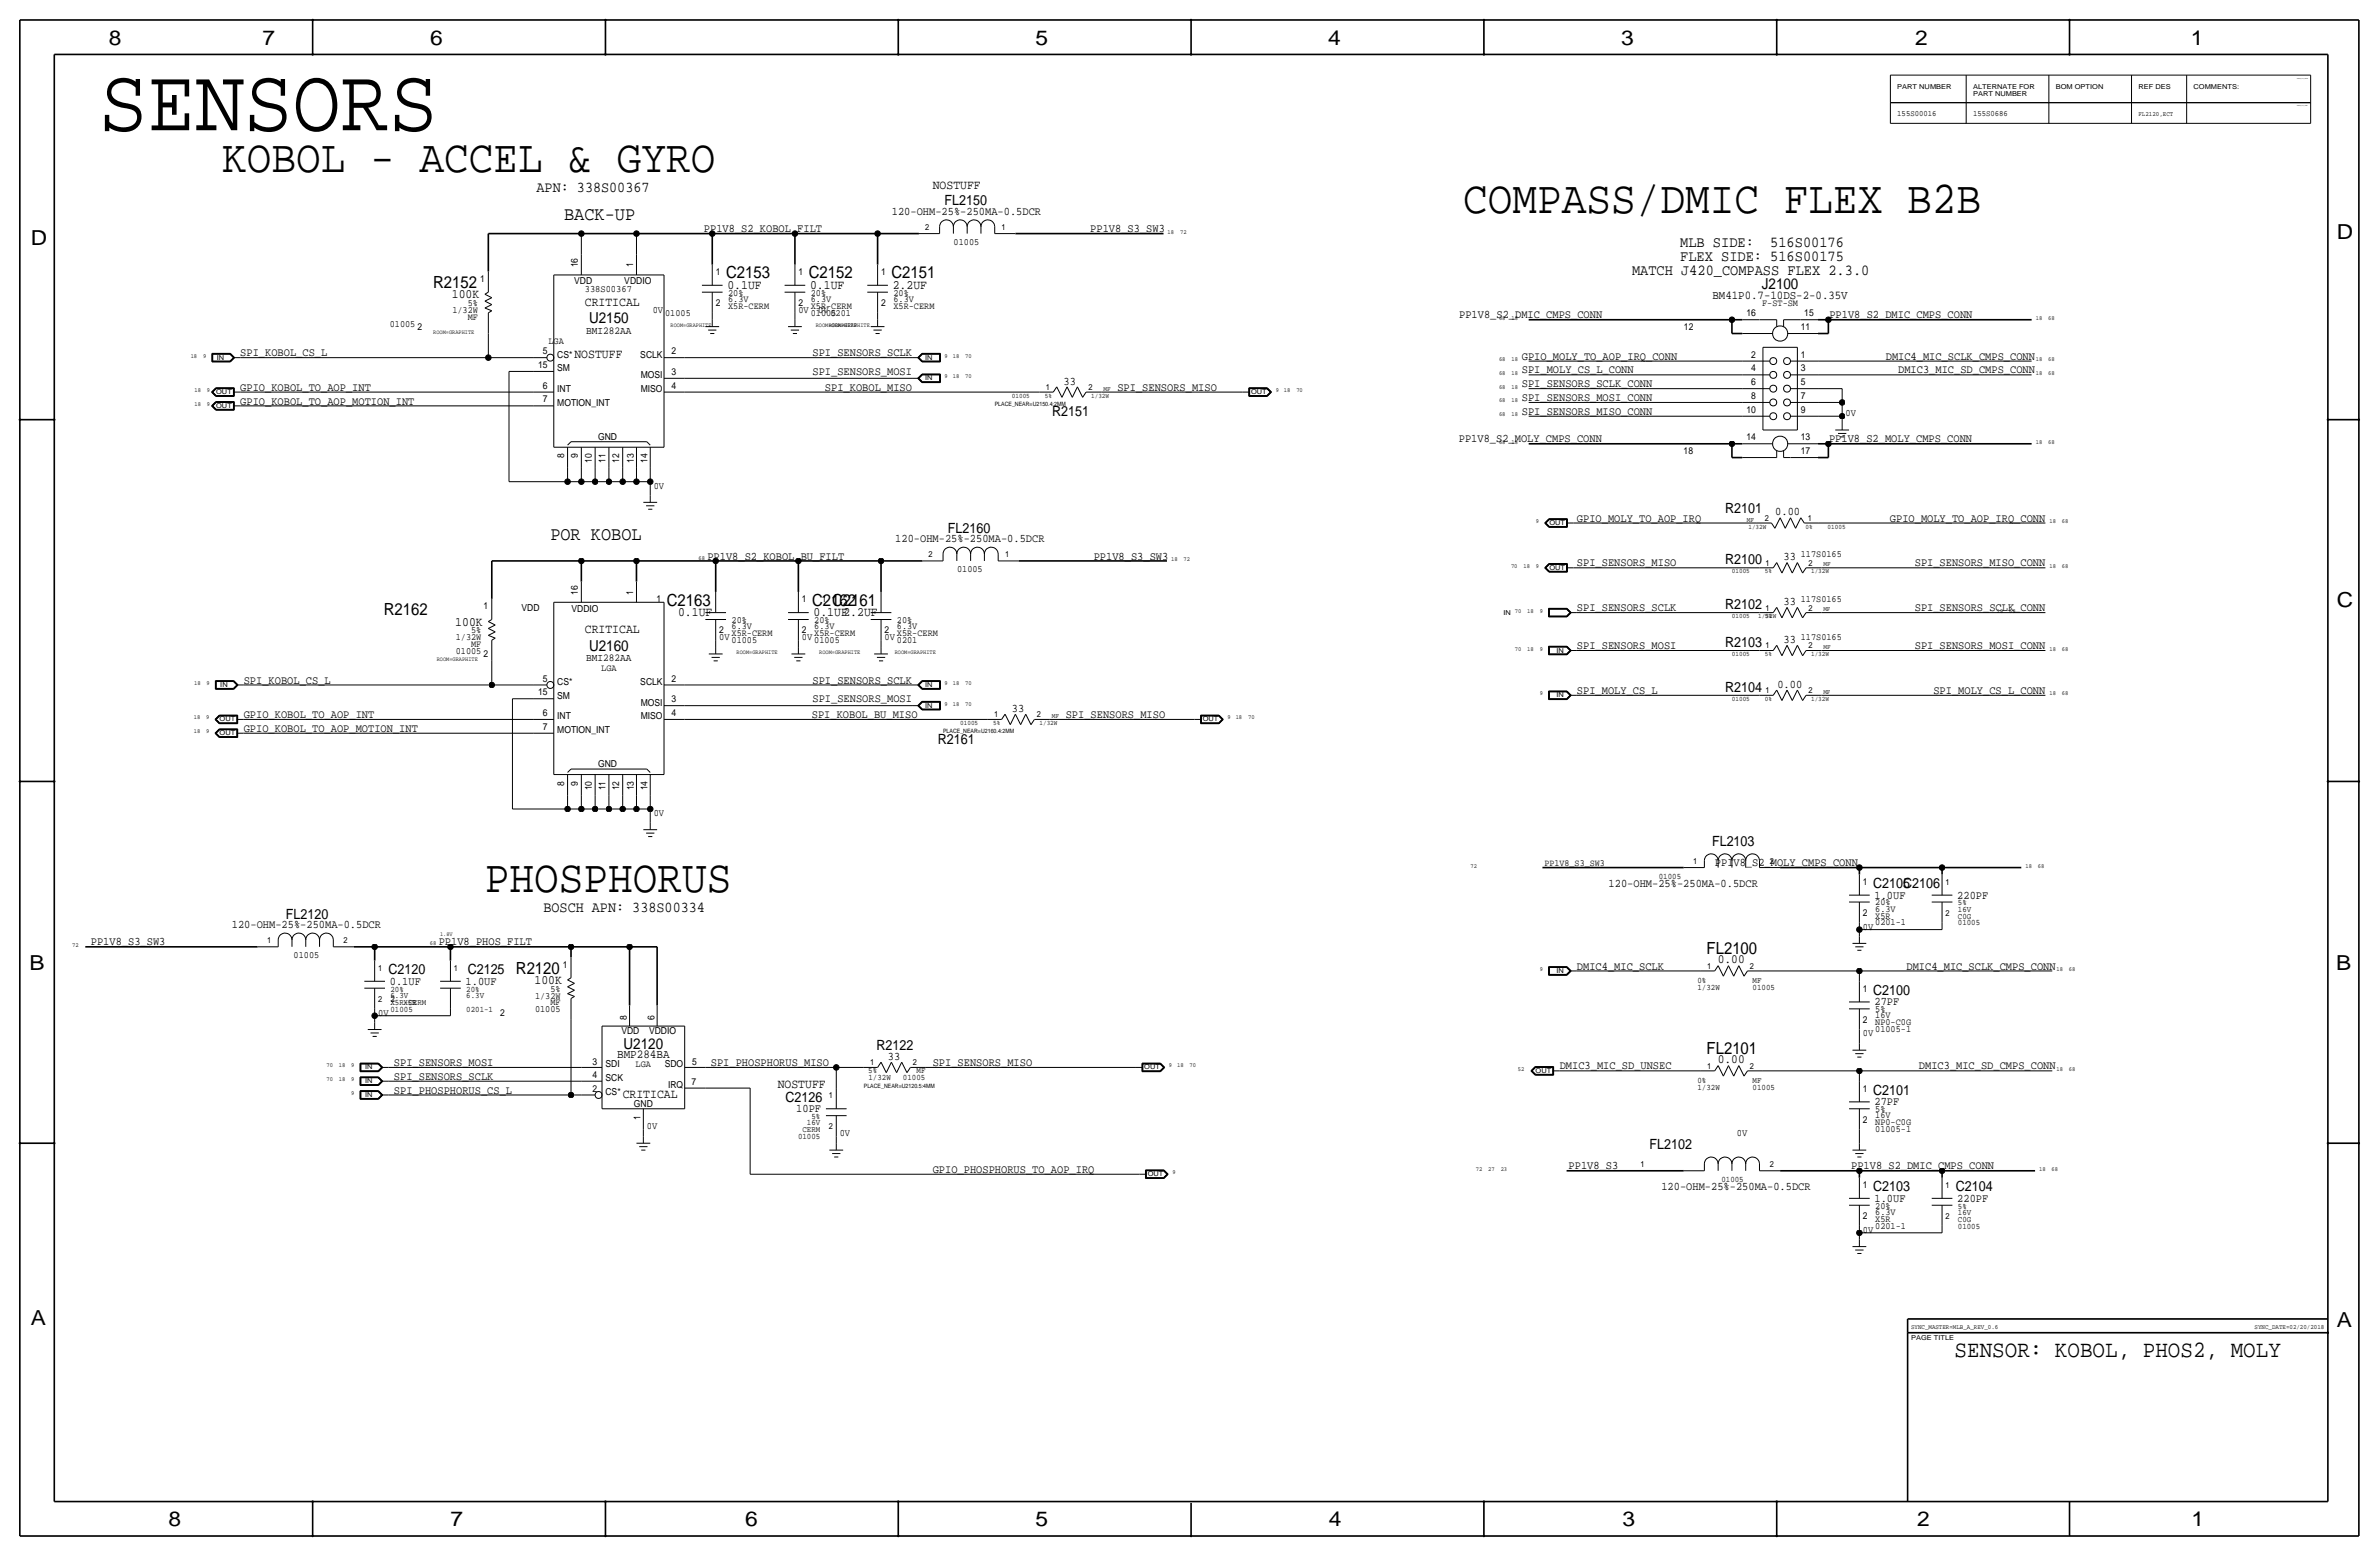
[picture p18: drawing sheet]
<svg xmlns="http://www.w3.org/2000/svg" width="877mm" height="574mm" viewBox="0 0 877 574" stroke-linecap="round" stroke-linejoin="round" font-family="sans-serif">
<defs><g id="words">
<text font-size="33.3" x="36.5" y="48">SENSORS</text>
<g font-size="17">
<text x="81.9" y="63.2">KOBOL - ACCEL &amp; GYRO</text>
<text x="539.4" y="78.5">COMPASS/DMIC FLEX B2B</text>
<text x="178.8" y="328.7">PHOSPHORUS</text>
</g>
<text font-size="8.6" x="720.6" y="500.1">SENSOR: KOBOL, PHOS2, MOLY</text>
<g font-size="7.6">
<text x="40.1" y="16.5">8</text>
<text x="96.8" y="16.5">7</text>
<text x="158.6" y="16.5">6</text>
<text x="381.7" y="16.5">5</text>
<text x="489.7" y="16.5">4</text>
<text x="597.6" y="16.5">3</text>
<text x="706.1" y="16.5">2</text>
<text x="807.7" y="16.5">1</text>
<text x="861.5" y="88.1">D</text>
<text x="11.4" y="90.4">D</text>
<text x="861.5" y="223.8">C</text>
<text x="10.9" y="357.6">B</text>
<text x="861.3" y="357.4">B</text>
<text x="11.4" y="488.4">A</text>
<text x="861.5" y="489.2">A</text>
<text x="62.2" y="562.6">8</text>
<text x="166.1" y="562.6">7</text>
<text x="274.8" y="562.6">6</text>
<text x="381.7" y="562.6">5</text>
<text x="489.9" y="562.6">4</text>
<text x="598.1" y="562.6">3</text>
<text x="706.8" y="562.6">2</text>
<text x="807.9" y="562.6">1</text>
</g>
<g font-size="7">
<text x="208" y="81">BACK-UP</text>
<text x="202.9" y="199.1">POR KOBOL</text>
</g>
<g font-size="6.2">
<text x="159.7" y="106.2">R2152</text>
<text x="267.7" y="102.6">C2153</text>
<text x="298.1" y="102.6">C2152</text>
<text x="328.6" y="102.6">C2151</text>
<text x="141.5" y="226.8">R2162</text>
<text x="245.9" y="223.3">C2163</text>
<text x="299.4" y="223.3">C2162</text>
<text x="306.8" y="223.3">C2161</text>
<text x="629.2" y="351.5">FL2100</text>
<text x="190.2" y="358.9">R2120</text>
<text x="629.2" y="388.4">FL2101</text>
</g>
<g font-size="5.6">
<text x="197.8" y="70.9">APN: 338S00367</text>
<text x="619.5" y="91.2">MLB SIDE:</text>
<text x="652.6" y="91.2">516S00176</text>
<text x="601.7" y="101.3">MATCH J420_COMPASS FLEX 2.3.0</text>
<text x="619.5" y="96.3">FLEX SIDE: 516S00175</text>
<text x="649.5" y="106.4">J2100</text>
<text x="217.2" y="119.1">U2150</text>
<text x="217.2" y="239.8">U2160</text>
<text x="200.4" y="336.3">BOSCH APN: 338S00334</text>
<text x="229.9" y="386.6">U2120</text>
</g>
<g font-size="5.2">
<text x="348.2" y="75.7">FL2150</text>
<text x="387.8" y="153.4">R2151</text>
<text x="636" y="189">R2101</text>
<text x="349.5" y="196.3">FL2160</text>
<text x="636" y="208">R2100</text>
<text x="636" y="224.5">R2102</text>
<text x="636" y="238.5">R2103</text>
<text x="636" y="255">R2104</text>
<text x="345.7" y="274.1">R2161</text>
<text x="631.2" y="311.9">FL2103</text>
<text x="690.6" y="327.4">C2105</text>
<text x="701.6" y="327.4">C2106</text>
<text x="105.4" y="338.6">FL2120</text>
<text x="143.2" y="359.2">C2120</text>
<text x="172.4" y="359.2">C2125</text>
<text x="690.6" y="366.8">C2100</text>
<text x="323.1" y="387.1">R2122</text>
<text x="289.6" y="406.1">C2126</text>
<text x="690.6" y="403.6">C2101</text>
<text x="608.1" y="423.7">FL2102</text>
<text x="690.6" y="439.2">C2103</text>
<text x="721.1" y="439.2">C2104</text>
</g>
<g font-size="4.7">
<text x="343.9" y="69.6">NOSTUFF</text>
<text x="268.2" y="106.4">0.1UF</text>
<text x="298.7" y="106.4">0.1UF</text>
<text x="329.1" y="106.4">2.2UF</text>
<text x="166.6" y="110">100K</text>
<text x="215.6" y="112.8">CRITICAL</text>
<text x="211.8" y="131.8">NOSTUFF</text>
<text x="250" y="227.1">0.1UF</text>
<text x="299.9" y="227.1">0.1UF2.2UF</text>
<text x="167.9" y="230.6">100K</text>
<text x="215.6" y="233.4">CRITICAL</text>
<text x="633.3" y="355.1">0.00</text>
<text x="197.1" y="362.7">100K</text>
<text x="633.3" y="391.9">0.00</text>
<text x="286.7" y="401.1">NOSTUFF</text>
<text x="229.6" y="404.9">CRITICAL</text>
</g>
<text font-size="4.5" x="227.5" y="390.1">BMP284BA</text>
<text font-size="4.4" x="631.4" y="110.2">BM41P0.7-10DS-2-0.35V</text>
<g font-size="4.3">
<text x="328.8" y="79.2">120-OHM-25%-250MA-0.5DCR</text>
<text x="259.5" y="85.6">PP1V8_S2_KOBOL_FILT</text>
<text x="401.9" y="85.6">PP1V8_S3_SW3</text>
<text x="538" y="117.3">PP1V8_S2_DMIC_CMPS_CONN</text>
<text x="674.4" y="117.3">PP1V8_S2_DMIC_CMPS_CONN</text>
<text x="88.6" y="131.3">SPI_KOBOL_CS_L</text>
<text x="299.6" y="131.3">SPI_SENSORS_SCLK</text>
<text x="561" y="132.6">GPIO_MOLY_TO_AOP_IRQ_CONN</text>
<text x="561" y="137.7">SPI_MOLY_CS_L_CONN</text>
<text x="695.2" y="132.6">DMIC4_MIC_SCLK_CMPS_CONN</text>
<text x="699.8" y="137.7">DMIC3_MIC_SD_CMPS_CONN</text>
<text x="299.6" y="138.2">SPI_SENSORS_MOSI</text>
<text x="392.1" y="141.7">33</text>
<text x="561" y="142.7">SPI_SENSORS_SCLK_CONN</text>
<text x="88.6" y="144">GPIO_KOBOL_TO_AOP_INT</text>
<text x="88.6" y="149.1">GPIO_KOBOL_TO_AOP_MOTION_INT</text>
<text x="304.1" y="144">SPI_KOBOL_MISO</text>
<text x="411.9" y="144">SPI_SENSORS_MISO</text>
<text x="561" y="147.8">SPI_SENSORS_MOSI_CONN</text>
<text x="561" y="152.9">SPI_SENSORS_MISO_CONN</text>
<text x="537.8" y="163.1">PP1V8_S2_MOLY_CMPS_CONN</text>
<text x="674.3" y="163.1">PP1V8_S2_MOLY_CMPS_CONN</text>
<text x="654.5" y="190">0.00</text>
<text x="581.4" y="192.3">GPIO_MOLY_TO_AOP_IRQ</text>
<text x="696.7" y="192.3">GPIO_MOLY_TO_AOP_IRQ_CONN</text>
<text x="330.1" y="199.9">120-OHM-25%-250MA-0.5DCR</text>
<text x="260.8" y="206.3">PP1V8_S2_KOBOL_BU_FILT</text>
<text x="403.2" y="206.2">PP1V8_S3_SW3</text>
<text x="581.4" y="208.8">SPI_SENSORS_MISO</text>
<text x="657.5" y="206.5">33</text>
<text x="705.9" y="208.8">SPI_SENSORS_MISO_CONN</text>
<text x="581.4" y="225.3">SPI_SENSORS_SCLK</text>
<text x="657.5" y="223">33</text>
<text x="705.9" y="225.3">SPI_SENSORS_SCLK_CONN</text>
<text x="581.4" y="239.3">SPI_SENSORS_MOSI</text>
<text x="657.5" y="237">33</text>
<text x="705.9" y="239.3">SPI_SENSORS_MOSI_CONN</text>
<text x="89.9" y="252">SPI_KOBOL_CS_L</text>
<text x="299.6" y="252">SPI_SENSORS_SCLK</text>
<text x="581.4" y="255.8">SPI_MOLY_CS_L</text>
<text x="655.3" y="253.5">0.00</text>
<text x="712.8" y="255.8">SPI_MOLY_CS_L_CONN</text>
<text x="299.6" y="258.8">SPI_SENSORS_MOSI</text>
<text x="373.1" y="262.4">33</text>
<text x="89.9" y="269.7">GPIO_KOBOL_TO_AOP_MOTION_INT</text>
<text x="89.9" y="264.7">GPIO_KOBOL_TO_AOP_INT</text>
<text x="299.3" y="264.7">SPI_KOBOL_BU_MISO</text>
<text x="392.9" y="264.7">SPI_SENSORS_MISO</text>
<text x="632.2" y="319.3">PP1V8_S2_MOLY_CMPS_CONN</text>
<text x="593.1" y="326.9">120-OHM-25%-250MA-0.5DCR</text>
<text x="691.1" y="331.2">1.0UF</text>
<text x="721.6" y="331.2">220PF</text>
<text x="85.5" y="342.1">120-OHM-25%-250MA-0.5DCR</text>
<text x="33.5" y="348.5">PP1V8_S3_SW3</text>
<text x="161.7" y="348.5">PP1V8_PHOS_FILT</text>
<text x="581.4" y="357.4">DMIC4_MIC_SCLK</text>
<text x="702.9" y="357.4">DMIC4_MIC_SCLK_CMPS_CONN</text>
<text x="143.7" y="363">0.1UF</text>
<text x="171.7" y="363">1.0UF</text>
<text x="691.1" y="370.6">27PF</text>
<text x="145.2" y="392.9">SPI_SENSORS_MOSI</text>
<text x="262.1" y="392.9">SPI_PHOSPHORUS_MISO</text>
<text x="327.3" y="390.7">33</text>
<text x="343.9" y="392.9">SPI_SENSORS_MISO</text>
<text x="575" y="394.2">DMIC3_MIC_SD_UNSEC</text>
<text x="707.4" y="394.2">DMIC3_MIC_SD_CMPS_CONN</text>
<text x="145.2" y="398">SPI_SENSORS_SCLK</text>
<text x="145.2" y="403.1">SPI_PHOSPHORUS_CS_L</text>
<text x="691.1" y="407.4">27PF</text>
<text x="293.5" y="410">10PF</text>
<text x="578.3" y="431">PP1V8_S3</text>
<text x="682.5" y="431">PP1V8_S2_DMIC_CMPS_CONN</text>
<text x="343.9" y="432.3">GPIO_PHOSPHORUS_TO_AOP_IRQ</text>
<text x="612.5" y="438.7">120-OHM-25%-250MA-0.5DCR</text>
<text x="691.1" y="443">1.0UF</text>
<text x="721.6" y="443">220PF</text>
</g>
<g font-size="3.9">
<text x="216.1" y="122.9">BMI282AA</text>
<text x="216.1" y="243.6">BMI282AA</text>
</g>
<g font-size="3.6">
<text x="215.6" y="107.7">338S00367</text>
<text x="240.6" y="115.3">0V</text>
<text x="294.3" y="115.3">0V</text>
<text x="301.6" y="115.3">0V</text>
<text x="680.4" y="153.4">0V</text>
<text x="241" y="180.1">0V</text>
<text x="265.1" y="236">0V</text>
<text x="295.6" y="236">0V</text>
<text x="326.1" y="236">0V</text>
<text x="241" y="300.7">0V</text>
<text x="686.8" y="342.6">0V</text>
<text x="139.4" y="374.4">0V</text>
<text x="686.8" y="382">0V</text>
<text x="238.5" y="416.3">0V</text>
<text x="309.6" y="418.8">0V</text>
<text x="640.4" y="418.8">0V</text>
<text x="686.8" y="454.4">0V</text>
</g>
<g font-size="3.5">
<text x="351.6" y="90.2">01005</text>
<text x="213.1" y="98.6" transform="rotate(-90 213.1 98.6)">16</text>
<text x="233.4" y="98.6" transform="rotate(-90 233.4 98.6)">1</text>
<text x="263.9" y="101.3">1</text>
<text x="294.3" y="101.3">1</text>
<text x="324.8" y="101.3">1</text>
<text x="177" y="103.9">1</text>
<text x="211.7" y="104.7">VDD</text>
<text x="230.2" y="104.8">VDDIO</text>
<text x="172.4" y="112.8">5%</text>
<text x="263.9" y="112.8">2</text>
<text x="268.4" y="111.3">6.3V</text>
<text x="268.4" y="113.8">X5R-CERM</text>
<text x="268.4" y="109">20%</text>
<text x="294.3" y="112.8">2</text>
<text x="298.9" y="111.3">6.3V</text>
<text x="298.9" y="109">20%</text>
<text x="298.9" y="113.8">X5R-CERM</text>
<text x="324.8" y="112.8">2</text>
<text x="329.4" y="109">20%</text>
<text x="329.4" y="113.8">X5R-CERM</text>
<text x="329.4" y="111.3">6.3V</text>
<text x="649.7" y="112.8">F-ST-SM</text>
<text x="166.8" y="115.3">1/32W</text>
<text x="172.4" y="117.9">MF</text>
<text x="245.2" y="116.3">01005</text>
<text x="298.9" y="116.3">01005</text>
<text x="306.2" y="116.3">0201</text>
<text x="643.9" y="116.6">16</text>
<text x="665.2" y="116.6">15</text>
<text x="143.7" y="120.4">01005</text>
<text x="153.9" y="121.7">2</text>
<text x="620.8" y="121.7">12</text>
<text x="663.9" y="121.7">11</text>
<text x="200.1" y="130.6">5</text>
<text x="202.2" y="126.7">LGA</text>
<text x="205.4" y="131.8">CS*</text>
<text x="236.1" y="131.8">SCLK</text>
<text x="247.6" y="130.6">2</text>
<text x="645.6" y="131.8">2</text>
<text x="663.9" y="131.8">1</text>
<text x="198.4" y="135.6">15</text>
<text x="205.4" y="136.9">SM</text>
<text x="645.6" y="136.9">4</text>
<text x="663.9" y="136.9">3</text>
<text x="200.1" y="143.3">6</text>
<text x="236.2" y="139.4">MOSI</text>
<text x="247.6" y="138.2">3</text>
<text x="247.6" y="143.3">4</text>
<text x="645.6" y="142">6</text>
<text x="663.9" y="142">5</text>
<text x="200.1" y="148.3">7</text>
<text x="205.4" y="144.5">INT</text>
<text x="205.4" y="149.6">MOTION_INT</text>
<text x="236.2" y="144.5">MISO</text>
<text x="645.6" y="147.1">8</text>
<text x="663.9" y="147.1">7</text>
<text x="643.9" y="152.1">10</text>
<text x="663.9" y="152.1">9</text>
<text x="220.5" y="162.1">GND</text>
<text x="620.7" y="167.4">18</text>
<text x="643.9" y="162.3">14</text>
<text x="663.9" y="167.4">17</text>
<text x="663.9" y="162.3">13</text>
<text x="208" y="168.9" transform="rotate(-90 208 168.9)">8</text>
<text x="213.1" y="168.9" transform="rotate(-90 213.1 168.9)">9</text>
<text x="218.1" y="170.6" transform="rotate(-90 218.1 170.6)">10</text>
<text x="223.2" y="170.6" transform="rotate(-90 223.2 170.6)">11</text>
<text x="228.3" y="170.6" transform="rotate(-90 228.3 170.6)">12</text>
<text x="233.6" y="170.6" transform="rotate(-90 233.6 170.6)">13</text>
<text x="238.7" y="170.6" transform="rotate(-90 238.7 170.6)">14</text>
<text x="663.9" y="205.5">117S0165</text>
<text x="352.9" y="210.8">01005</text>
<text x="213.1" y="219.2" transform="rotate(-90 213.1 219.2)">16</text>
<text x="233.4" y="219.2" transform="rotate(-90 233.4 219.2)">1</text>
<text x="242" y="222">1</text>
<text x="295.6" y="222">1</text>
<text x="303" y="222">1</text>
<text x="663.9" y="222">117S0165</text>
<text x="178.3" y="224.5">1</text>
<text x="192.3" y="225.3">VDD</text>
<text x="210.7" y="225.4">VDDIO</text>
<text x="173.7" y="233.4">5%</text>
<text x="265.1" y="233.4">2</text>
<text x="269.7" y="229.6">20%</text>
<text x="269.7" y="231.9">6.3V</text>
<text x="295.6" y="233.4">2</text>
<text x="300.2" y="231.9">6.3V</text>
<text x="300.2" y="229.6">20%</text>
<text x="326.1" y="233.4">2</text>
<text x="330.7" y="229.6">20%</text>
<text x="330.7" y="231.9">6.3V</text>
<text x="168" y="236">1/32W</text>
<text x="173.7" y="238.5">MF</text>
<text x="269.7" y="237">01005</text>
<text x="269.7" y="234.4">X5R-CERM</text>
<text x="300.2" y="237">01005</text>
<text x="300.2" y="234.4">X5R-CERM</text>
<text x="330.7" y="234.4">X5R-CERM</text>
<text x="330.7" y="237">0201</text>
<text x="663.9" y="236">117S0165</text>
<text x="168" y="241">01005</text>
<text x="178.3" y="242.3">2</text>
<text x="200.1" y="251.2">5</text>
<text x="221.6" y="247.4">LGA</text>
<text x="247.6" y="251.2">2</text>
<text x="198.4" y="256.3">15</text>
<text x="205.4" y="252.5">CS*</text>
<text x="205.4" y="257.6">SM</text>
<text x="236.1" y="252.5">SCLK</text>
<text x="200.1" y="263.9">6</text>
<text x="236.2" y="260.1">MOSI</text>
<text x="247.6" y="258.8">3</text>
<text x="247.6" y="263.9">4</text>
<text x="200.1" y="269">7</text>
<text x="205.4" y="265.2">INT</text>
<text x="236.2" y="265.2">MISO</text>
<text x="205.4" y="270.3">MOTION_INT</text>
<text x="220.5" y="282.7">GND</text>
<text x="208" y="289.5" transform="rotate(-90 208 289.5)">8</text>
<text x="213.1" y="289.5" transform="rotate(-90 213.1 289.5)">9</text>
<text x="218.1" y="291.3" transform="rotate(-90 218.1 291.3)">10</text>
<text x="223.2" y="291.3" transform="rotate(-90 223.2 291.3)">11</text>
<text x="228.3" y="291.3" transform="rotate(-90 228.3 291.3)">12</text>
<text x="233.6" y="291.3" transform="rotate(-90 233.6 291.3)">13</text>
<text x="238.7" y="291.3" transform="rotate(-90 238.7 291.3)">14</text>
<text x="569.4" y="319.3">PP1V8_S3_SW3</text>
<text x="686.8" y="326.1">1</text>
<text x="691.3" y="333.8">20%</text>
<text x="686.8" y="337.6">2</text>
<text x="691.3" y="336">6.3V</text>
<text x="691.3" y="338.6">X5R</text>
<text x="691.3" y="341.1">0201-1</text>
<text x="108.3" y="353.1">01005</text>
<text x="207.5" y="356.6">1</text>
<text x="202.9" y="365.5">5%</text>
<text x="686.8" y="365.5">1</text>
<text x="197.3" y="368">1/32W</text>
<text x="202.9" y="370.6">MF</text>
<text x="184.4" y="374.4">2</text>
<text x="197.3" y="373.1">01005</text>
<text x="231.1" y="375.9" transform="rotate(-90 231.1 375.9)">8</text>
<text x="241.2" y="375.9" transform="rotate(-90 241.2 375.9)">6</text>
<text x="686.8" y="376.9">2</text>
<text x="691.3" y="375.4">16V</text>
<text x="691.3" y="373.1">5%</text>
<text x="691.3" y="378">NP0-C0G</text>
<text x="229.1" y="381.1">VDD</text>
<text x="239.3" y="381">VDDIO</text>
<text x="691.3" y="380.5">01005-1</text>
<text x="218.4" y="392.4">3</text>
<text x="223.2" y="393.4">SDI</text>
<text x="234.3" y="393.2">LGA</text>
<text x="245.1" y="393.4">SDO</text>
<text x="255.2" y="392.4">5</text>
<text x="218.4" y="397.5">4</text>
<text x="223.2" y="398.5">SCK</text>
<text x="246.3" y="401.1">IRQ</text>
<text x="255" y="399.8">7</text>
<text x="218.4" y="402.6">2</text>
<text x="223.2" y="403.6">CS*</text>
<text x="686.8" y="402.3">1</text>
<text x="233.7" y="408.2">GND</text>
<text x="236.2" y="412.7" transform="rotate(-90 236.2 412.7)">1</text>
<text x="686.8" y="413.8">2</text>
<text x="691.3" y="410">5%</text>
<text x="691.3" y="412.2">16V</text>
<text x="691.3" y="414.8">NP0-C0G</text>
<text x="691.3" y="417.3">01005-1</text>
<text x="686.8" y="437.9">1</text>
<text x="686.8" y="449.3">2</text>
<text x="691.3" y="447.8">6.3V</text>
<text x="691.3" y="445.5">20%</text>
<text x="691.3" y="450.3">X5R</text>
<text x="691.3" y="452.9">0201-1</text>
</g>
<g font-size="3.1">
<text x="341.1" y="84.8">2</text>
<text x="369.3" y="84.8">1</text>
<text x="385.5" y="143.8">1</text>
<text x="401.3" y="143.8">2</text>
<text x="650.7" y="192">2</text>
<text x="666.4" y="192">1</text>
<text x="342.3" y="205.5">2</text>
<text x="370.5" y="205.5">1</text>
<text x="650.9" y="208.5">1</text>
<text x="666.7" y="208.5">2</text>
<text x="650.9" y="225">1</text>
<text x="666.7" y="225">2</text>
<text x="650.9" y="239">1</text>
<text x="666.7" y="239">2</text>
<text x="650.9" y="255.5">1</text>
<text x="666.7" y="255.5">2</text>
<text x="366.5" y="264.4">1</text>
<text x="382.2" y="264.4">2</text>
<text x="611.6" y="323.8">01005</text>
<text x="624.3" y="318.5">1</text>
<text x="652.5" y="318.5">2</text>
<text x="717.2" y="326.1">1</text>
<text x="721.8" y="333.8">5%</text>
<text x="717.2" y="337.6">2</text>
<text x="721.8" y="338.6">C0G</text>
<text x="721.8" y="336">16V</text>
<text x="721.8" y="341.1">01005</text>
<text x="98.5" y="347.7">1</text>
<text x="126.7" y="347.7">2</text>
<text x="139.4" y="357.9">1</text>
<text x="167.3" y="357.9">1</text>
<text x="629.4" y="357.1">1</text>
<text x="645.1" y="357.1">2</text>
<text x="144" y="365.5">20%</text>
<text x="171.9" y="365.5">20%</text>
<text x="625.8" y="365">1/32W</text>
<text x="625.8" y="362.5">0%</text>
<text x="646.1" y="365">01005</text>
<text x="646.1" y="362.5">MF</text>
<text x="139.4" y="369.3">2</text>
<text x="144" y="370.3">X5R-CERM</text>
<text x="144" y="367.8">6.3V</text>
<text x="144.1" y="369.3">2</text>
<text x="148.7" y="370.3">X5R</text>
<text x="171.9" y="367.8">6.3V</text>
<text x="144" y="372.9">01005</text>
<text x="171.9" y="372.9">0201-1</text>
<text x="320.1" y="395.5">5%</text>
<text x="320.7" y="392.7">1</text>
<text x="336.5" y="392.7">2</text>
<text x="337.9" y="395.5">MF</text>
<text x="629.4" y="394">1</text>
<text x="645.1" y="394">2</text>
<text x="320.2" y="398">1/32W</text>
<text x="332.9" y="398">01005</text>
<text x="625.8" y="401.8">1/32W</text>
<text x="625.8" y="399.3">0%</text>
<text x="646.1" y="399.3">MF</text>
<text x="646.1" y="401.8">01005</text>
<text x="305.5" y="404.9">1</text>
<text x="299.2" y="412.5">5%</text>
<text x="294.2" y="419.9">01005</text>
<text x="295.9" y="417.3">CERM</text>
<text x="297.5" y="414.8">16V</text>
<text x="305.5" y="416.3">2</text>
<text x="604.8" y="430.3">1</text>
<text x="652.5" y="430.3">2</text>
<text x="634.6" y="435.6">01005</text>
<text x="717.2" y="437.9">1</text>
<text x="717.2" y="449.3">2</text>
<text x="721.8" y="447.8">16V</text>
<text x="721.8" y="445.5">5%</text>
<text x="721.8" y="450.3">C0G</text>
<text x="721.8" y="452.9">01005</text>
</g>
<g font-size="3">
<text x="699.5" y="42.9">155S00016</text>
<text x="727.4" y="42.9">155S0686</text>
</g>
<g font-size="2.5">
<text x="699.5" y="32.8">PART NUMBER</text>
<text x="727.4" y="32.8">ALTERNATE FOR</text>
<text x="727.4" y="35.3">PART NUMBER</text>
<text x="757.9" y="32.8">BOM OPTION</text>
<text x="788.4" y="32.8">REF DES</text>
<text x="808.7" y="32.8">COMMENTS:</text>
<text x="80" y="132.6">IN</text>
<text x="341.1" y="132.6">IN</text>
<text x="341.1" y="140.2">IN</text>
<text x="79.7" y="145.3">OUT</text>
<text x="373.1" y="146.6">01005</text>
<text x="385.2" y="146.6">5%</text>
<text x="402.3" y="146.6">1/32W</text>
<text x="406.8" y="144">MF</text>
<text x="461.2" y="145.3">OUT</text>
<text x="79.7" y="150.4">OUT</text>
<text x="571.2" y="193.5">OUT</text>
<text x="644" y="192.3">MF</text>
<text x="644.6" y="194.8">1/32W</text>
<text x="665.6" y="194.8">0%</text>
<text x="673.8" y="194.8">01005</text>
<text x="672.2" y="208.8">MF</text>
<text x="571.2" y="210.1">OUT</text>
<text x="638.5" y="211.3">01005</text>
<text x="650.6" y="211.3">5%</text>
<text x="667.7" y="211.3">1/32W</text>
<text x="554.3" y="226.6">IN</text>
<text x="638.5" y="227.8">01005</text>
<text x="648.2" y="227.8">1/32W</text>
<text x="650.6" y="227.8">5%</text>
<text x="672.2" y="225.3">MF</text>
<text x="672.2" y="239.3">MF</text>
<text x="573.8" y="240.5">IN</text>
<text x="638.5" y="241.8">01005</text>
<text x="650.6" y="241.8">5%</text>
<text x="667.7" y="241.8">1/32W</text>
<text x="81.2" y="253.2">IN</text>
<text x="341.1" y="253.2">IN</text>
<text x="573.8" y="257">IN</text>
<text x="672.2" y="255.8">MF</text>
<text x="341.1" y="260.9">IN</text>
<text x="638.5" y="258.3">01005</text>
<text x="650.6" y="258.3">0%</text>
<text x="667.7" y="258.3">1/32W</text>
<text x="81" y="265.9">OUT</text>
<text x="354" y="267.2">01005</text>
<text x="366.2" y="267.2">5%</text>
<text x="383.2" y="267.2">1/32W</text>
<text x="387.8" y="264.7">MF</text>
<text x="443.4" y="265.9">OUT</text>
<text x="81" y="271">OUT</text>
<text x="573.8" y="358.6">IN</text>
<text x="134.6" y="394.2">IN</text>
<text x="421.8" y="394.2">OUT</text>
<text x="566.1" y="395.5">OUT</text>
<text x="134.6" y="399.3">IN</text>
<text x="134.6" y="404.4">IN</text>
<text x="423.1" y="433.6">OUT</text>
<text x="704.5" y="493.8">PAGE TITLE</text>
</g>
<g font-size="2.4">
<text x="788.4" y="42.9">FL2120,ECT</text>
<text x="704.5" y="490">SYNC_MASTER=MLB_A_REV_0.6</text>
<text x="831.2" y="490">SYNC_DATE=02/20/2018</text>
</g>
<g font-size="2.3">
<text x="430.5" y="86.1">18</text>
<text x="435.1" y="86.1">72</text>
<text x="552.7" y="117.9">68</text>
<text x="557.2" y="117.9">18</text>
<text x="750.5" y="117.9">18</text>
<text x="755.1" y="117.9">68</text>
<text x="70.3" y="131.8">18</text>
<text x="74.9" y="131.8">9</text>
<text x="348.2" y="131.8">9</text>
<text x="351.3" y="131.8">18</text>
<text x="355.9" y="131.8">70</text>
<text x="552.7" y="133.1">68</text>
<text x="557.2" y="133.1">18</text>
<text x="750.5" y="133.1">18</text>
<text x="755.1" y="133.1">68</text>
<text x="348.2" y="139.4">9</text>
<text x="351.3" y="139.4">18</text>
<text x="355.9" y="139.4">70</text>
<text x="552.7" y="143.3">68</text>
<text x="552.7" y="138.2">68</text>
<text x="557.2" y="143.3">18</text>
<text x="557.2" y="138.2">18</text>
<text x="750.5" y="138.2">18</text>
<text x="755.1" y="138.2">68</text>
<text x="71.7" y="149.6">18</text>
<text x="71.7" y="144.5">18</text>
<text x="76.2" y="149.6">9</text>
<text x="76.3" y="144.5">9</text>
<text x="470.3" y="144.5">9</text>
<text x="473.4" y="144.5">18</text>
<text x="477.9" y="144.5">70</text>
<text x="552.7" y="148.3">68</text>
<text x="557.2" y="148.3">18</text>
<text x="552.7" y="153.4">68</text>
<text x="557.2" y="153.4">18</text>
<text x="552.7" y="163.6">68</text>
<text x="557.2" y="163.6">18</text>
<text x="750.5" y="163.6">18</text>
<text x="755.1" y="163.6">68</text>
<text x="566.2" y="192.8">9</text>
<text x="755.6" y="192.8">18</text>
<text x="760.2" y="192.8">68</text>
<text x="257.5" y="206.2">68</text>
<text x="431.7" y="206.8">18</text>
<text x="436.3" y="206.8">72</text>
<text x="557.1" y="209.3">70</text>
<text x="561.6" y="209.3">18</text>
<text x="566.2" y="209.3">9</text>
<text x="755.6" y="209.3">18</text>
<text x="760.2" y="209.3">68</text>
<text x="558.5" y="225.8">70</text>
<text x="563.1" y="225.8">18</text>
<text x="567.6" y="225.8">9</text>
<text x="736.1" y="225.8">18</text>
<text x="740.7" y="225.8">68</text>
<text x="558.5" y="239.8">70</text>
<text x="563.1" y="239.8">18</text>
<text x="567.6" y="239.8">9</text>
<text x="755.6" y="239.8">18</text>
<text x="760.2" y="239.8">68</text>
<text x="71.6" y="252.5">18</text>
<text x="76.1" y="252.5">9</text>
<text x="348.2" y="252.5">9</text>
<text x="351.3" y="252.5">18</text>
<text x="355.9" y="252.5">70</text>
<text x="567.6" y="256.3">9</text>
<text x="755.6" y="256.3">18</text>
<text x="760.2" y="256.3">68</text>
<text x="348.2" y="260.1">9</text>
<text x="351.3" y="260.1">18</text>
<text x="355.9" y="260.1">70</text>
<text x="71.4" y="265.2">18</text>
<text x="76" y="265.2">9</text>
<text x="452.5" y="265.2">9</text>
<text x="455.6" y="265.2">18</text>
<text x="460.1" y="265.2">70</text>
<text x="71.4" y="270.3">18</text>
<text x="76" y="270.3">9</text>
<text x="542.1" y="319.8">72</text>
<text x="746.7" y="319.8">18</text>
<text x="751.3" y="319.8">68</text>
<text x="26.6" y="349">72</text>
<text x="158.4" y="348.5">68</text>
<text x="567.6" y="357.9">9</text>
<text x="758.1" y="357.9">18</text>
<text x="762.7" y="357.9">68</text>
<text x="120.3" y="393.4">70</text>
<text x="124.9" y="393.4">18</text>
<text x="129.5" y="393.4">9</text>
<text x="430.9" y="393.4">9</text>
<text x="434" y="393.4">18</text>
<text x="438.6" y="393.4">70</text>
<text x="559.6" y="394.7">52</text>
<text x="758.1" y="394.7">18</text>
<text x="762.7" y="394.7">68</text>
<text x="120.3" y="398.5">70</text>
<text x="124.9" y="398.5">18</text>
<text x="129.5" y="398.5">9</text>
<text x="129.5" y="403.6">9</text>
<text x="544.1" y="431.5">72</text>
<text x="548.7" y="431.5">27</text>
<text x="553.3" y="431.5">23</text>
<text x="751.8" y="431.5">18</text>
<text x="756.4" y="431.5">68</text>
<text x="432.2" y="432.8">9</text>
</g>
<g font-size="2.2">
<text x="159.8" y="122.9">ROOM=GRAPHITE</text>
<text x="247.2" y="120.4">ROOM=GRAPHITE</text>
<text x="300.8" y="120.4">ROOM=GRAPHITE</text>
<text x="305.5" y="120.4">ROOM=GRAPHITE</text>
<text x="366.7" y="149.6">PLACE_NEAR=U2150.4:2MM</text>
<text x="161" y="243.6">ROOM=GRAPHITE</text>
<text x="271.5" y="241">ROOM=GRAPHITE</text>
<text x="302" y="241">ROOM=GRAPHITE</text>
<text x="329.9" y="241">ROOM=GRAPHITE</text>
<text x="347.7" y="270.3">PLACE_NEAR=U2160.4:2MM</text>
<text x="162.3" y="345.2">1.8V</text>
<text x="318.5" y="401.1">PLACE_NEAR=U2120.5:4MM</text>
</g>
<g font-size=".4">
<text x="846.8" y="29">TABLE_ALT_HEAD</text>
<text x="846.8" y="39.1">TABLE_ALT_ITEM</text>
</g>
</g></defs>
<g fill="none" stroke="#000" stroke-width=".6">
<path d="M7.3 7.4v558.8zM7.3 7.4h862.3zM115.3 7.4v12.7zM223.2 7.4v12.7zM331.2 7.4v12.7zM439.1 7.4v12.7zM547.1 7.4v12.7zM655 7.4v12.7zM763 7.4v12.7zM869.6 7.4v558.8zM20 20.1v533.4zM20 20.1h838.2z"/>
<path d="M858.2 20.1v533.4zM180 86.1v14zM180 86.1h34.3zM214.3 86.1h20.3zM234.6 86.1h28zM262.6 86.1h30.5zM262.6 86.1v11.4zM293.1 86.1h30.4zM293.1 86.1v11.4zM323.5 86.1h15.3zM323.5 86.1v11.4zM374.3 86.1h54.7z"/>
<path d="M563.6 117.9h74.9zM638.5 117.9h3.8zM638.5 117.9v5zM670.3 117.9h3.8zM674.1 117.9v5zM674.1 117.9h74.9zM638.5 122.9h3.8zM670.3 122.9h3.8zM7.3 154.7h12.7zM858.2 154.7h11.4zM563.6 163.6h74.9zM638.5 163.6h3.8z"/>
<path d="M638.5 163.6v5.1zM638.5 168.7h3.8zM670.3 168.7h3.8zM670.3 163.6h3.8zM674.1 163.6v5.1zM674.1 163.6h74.9zM181.3 206.8v13.9zM181.3 206.8h33zM214.3 206.8h20.3zM214.3 206.8v7.6zM234.6 206.8h29.3zM234.6 206.8v7.6z"/>
<path d="M263.9 206.8h30.4zM263.9 206.8v11.4zM294.3 206.8h30.5zM294.3 206.8v11.4zM324.8 206.8h15.3zM324.8 206.8v11.4zM375.6 206.8h54.6zM7.3 288h12.7zM858.2 288h11.4zM568.7 319.8h52zM656.3 319.8h29.2zM685.5 319.8h30.5z"/>
<path d="M685.5 319.8v2.5zM716 319.8h29.2zM716 319.8v2.5zM31.4 349h63.5zM130.5 349h7.6zM138.1 349h28zM138.1 349v5.1zM166.1 349h44.4zM166.1 349v5.1zM210.5 349h21.6zM210.5 349v3.8zM232.1 349h10.2z"/>
<path d="M232.1 349v21.6zM242.3 349v21.6zM7.3 421.4h12.7zM577.5 431.5h43.2zM656.3 431.5h29.2zM685.5 431.5h30.5zM685.5 431.5v2.6zM716 431.5v2.6zM716 431.5h34.3zM858.2 421.4h11.4zM703.3 486.2h154.9zM703.3 486.2v5z"/>
<path d="M703.3 491.2h154.9zM703.3 491.2v62.3zM20 553.5h838.2zM115.3 553.5v12.7zM223.2 553.5v12.7zM331.2 553.5v12.7zM439.1 554v12.2zM547.1 553.5v12.7zM655 553.5v12.7zM763 553.5v12.7zM7.3 566.2h862.3z"/>
</g>
<g fill="none" stroke="#000" stroke-width=".37">
<path d="M696.9 37.8v7.7zM696.9 37.8h155zM696.9 27.7v10.1zM696.9 27.7h155zM724.9 37.8v7.7zM724.9 27.7v10.1zM755.3 37.8v7.7zM755.3 27.7v10.1zM785.8 37.8v7.7zM785.8 27.7v10.1zM806.1 37.8v7.7zM806.1 27.7v10.1z"/>
<path d="M851.9 37.8v7.7zM851.9 27.7v10.1zM696.9 45.5h155zM214.3 86.1v7.6zM214.3 93.7v7.6zM234.6 86.1v7.6zM234.6 93.7v7.6zM262.6 97.5v7.7zM293.1 97.5v7.7zM323.5 97.5v7.7zM338.8 86.1h7.6zM346.4 83.6v2.5z"/>
<path d="M346.4 83.6a2.54 2.54 0 0 1 2.5-2.6 2.54 2.54 0 0 1 2.6 2.6 2.54 2.54 0 0 1 2.5-2.6 2.54 2.54 0 0 1 2.6 2.6 2.54 2.54 0 0 1 2.5-2.6 2.54 2.54 0 0 1 2.5 2.6 2.54 2.54 0 0 1 2.6-2.6 2.54 2.54 0 0 1 2.5 2.6M351.5 83.6v2.5zM356.6 83.6v2.5zM361.6 83.6v2.5zM366.7 86.1h7.6zM366.7 83.6v2.5zM178.8 113.5l2.5 1.1zM178.8 113.5l2.5-1.2zM178.8 111l2.5 1.3zM178.8 111l2.5-1.3zM178.8 108.5l1.2-.8zM178.8 108.5l2.5 1.2z"/>
<path d="M180 115.3v7.6zM180 115.3l1.3-.7zM180 100.1v7.6zM204.2 101.3v63.5zM204.2 101.3h40.6zM244.8 101.3v63.5zM258.8 105.2h7.6zM258.8 107.7h7.6zM262.6 115.3v2.6zM262.6 107.7v7.6zM262.6 117.9v2.5zM289.3 105.2h7.6z"/>
<path d="M289.3 107.7h7.6zM293.1 115.3v2.6zM293.1 117.9v2.5zM293.1 107.7v7.6zM319.7 105.2h7.7zM319.7 107.7h7.7zM323.5 115.3v2.6zM323.5 117.9v2.5zM323.5 107.7v7.6zM642.3 117.9h6.3zM648.7 117.9h6.3zM655 117.9v2.5z"/>
<path d="M657.6 117.9h6.3zM657.6 117.9v2.5zM664 117.9h6.3zM78.1 130.3v3.1zM78.1 133.4h6.8zM78.1 130.3h6.8zM78.2 130.4h6.7zM78.2 130.4v2.9zM78.2 133.3h6.7zM78.3 130.5h6.5zM78.3 130.5v2.7zM78.3 133.2h6.5z"/>
<path d="M78.4 130.6h6.4zM78.4 130.6v2.5zM78.4 133.1h6.4zM84.8 130.6l1.3 1.2zM84.8 133.1l1.3-1.3zM84.8 130.5l1.4 1.3zM84.9 130.4l1.5 1.4zM84.9 130.3l1.6 1.5zM84.9 133.4l1.6-1.6zM86.1 131.8h2.5zM86.2 131.8l-1.4 1.4zM86.4 131.8l-1.5 1.5z"/>
<path d="M88.6 131.8h91.4zM180 122.9v8.9zM180 131.8h16.5zM187.7 136.9h8.8zM187.7 136.9v40.6zM196.5 131.8h5.1zM196.5 136.9h7.7zM244.8 131.8h7.6zM244.8 139.4h7.6zM252.4 131.8h83.8zM252.4 139.4h83.8zM260 120.4h5.1z"/>
<path d="M261.1 121.7h3zM261.8 122.9h1.5zM290.5 120.4h5.1zM291.5 121.7h3.1zM292.3 122.9h1.5zM321 120.4h5.1zM322 121.7h3.1zM322.8 122.9h1.5zM336.2 139.4h2.6zM336.2 131.8h2.6zM338.3 139.4l1.6-1.5zM338.3 139.4l1.6 1.6z"/>
<path d="M338.3 131.8l1.6-1.5zM338.3 131.8l1.6 1.6zM338.5 139.4l1.5 1.5zM338.5 131.8l1.5 1.5zM338.6 139.4l1.4 1.4zM338.6 131.8l1.4 1.4zM338.8 139.4l1.3-1.2zM338.8 139.4l1.3 1.3zM338.8 131.8l1.3 1.3zM339.9 137.9h6.8zM339.9 130.3h6.8zM339.9 133.4h6.8z"/>
<path d="M340 138l-1.5 1.4zM340 138h6.6zM340 130.4l-1.5 1.4zM340 130.4h6.6zM340 133.3h6.6zM340 138.1l-1.4 1.3zM340 138.1h6.5zM340 130.5l-1.4 1.3zM340 130.5h6.5zM340 133.2h6.5zM340.1 138.2h6.3zM340.1 130.6l-1.3 1.2z"/>
<path d="M340.1 130.6h6.3zM340.1 133.1h6.3zM346.4 138.2v2.5zM346.4 130.6v2.5zM346.5 138.1v2.7zM346.5 130.5v2.7zM346.6 138v2.9zM346.6 130.4v2.9zM346.7 137.9v3.1zM346.7 130.3v3.1zM563.6 138.2h78.7zM563.6 133.1h78.7z"/>
<path d="M642.3 133.1h10.2zM642.3 138.2h10.2zM642.3 122.9h11.2zM649.9 128v30.5zM649.9 128h12.7zM659.1 122.9h11.2zM660.1 138.2h10.2zM660.1 133.1h10.2zM662.6 128v30.5zM670.3 133.1h78.7zM670.3 138.2h78.7zM78 149.6l1.6-1.6z"/>
<path d="M78 149.6l1.6 1.6zM78 144.5l1.6-1.5zM78 144.5l1.6 1.6zM78.1 149.6l1.5 1.5zM78.1 144.5l1.5 1.5zM78.3 149.6l1.4 1.4zM78.3 144.5l1.4 1.4zM78.4 149.6l1.3-1.3zM78.4 149.6l1.3 1.3zM78.4 144.5l1.3 1.3zM79.6 148h6.8zM79.6 151.2h6.8z"/>
<path d="M79.6 143h6.8zM79.6 146.1h6.8zM79.6 148.1l-1.5 1.5zM79.6 148.1h6.7zM79.6 151.1h6.7zM79.6 143.1l-1.5 1.4zM79.6 143.1h6.7zM79.6 146h6.7zM79.7 148.2l-1.4 1.4zM79.7 148.2h6.5zM79.7 151h6.5zM79.7 143.2l-1.4 1.3z"/>
<path d="M79.7 143.2h6.5zM79.7 145.9h6.5zM79.7 148.3h6.4zM79.7 150.9h6.4zM79.7 143.3l-1.3 1.2zM79.7 143.3h6.4zM79.7 145.8h6.4zM86.1 149.6h2.5zM86.1 148.3v2.6zM86.1 144.5h2.5zM86.1 143.3v2.5zM86.2 148.2v2.8z"/>
<path d="M86.2 143.2v2.7zM86.3 148.1v3zM86.3 143.1v2.9zM86.4 148v3.2zM86.4 143v3.1zM88.6 144.5h107.9zM88.6 149.6h107.9zM196.5 144.5h7.7zM196.5 149.6h7.7zM244.8 144.5h7.6zM252.4 144.5h130.8zM339.9 141h6.8z"/>
<path d="M340 140.9h6.6zM340 140.8h6.5zM340.1 140.7h6.3zM383.2 144.5h5.1zM389.6 142.6l-1.3 1.9zM389.6 142.6l1.9 3.9zM393.4 142.6l-1.9 3.9zM393.4 142.6l1.9 3.9zM397.2 142.6l1.9 3.9zM397.2 142.6l-1.9 3.9zM400.4 144.5h5.7zM400.4 144.5l-1.3 2z"/>
<path d="M406.1 144.5h52.1zM458.2 144.5h2.5zM460.4 143h6.8zM460.4 146.1h6.8zM460.4 143v3.1zM460.5 143.1h6.7zM460.5 143.1v2.9zM460.5 146h6.7zM460.6 143.2h6.5zM460.6 143.2v2.7zM460.6 145.9h6.5zM460.7 143.3h6.4z"/>
<path d="M460.7 143.3v2.5zM460.7 145.8h6.4zM467.1 143.3l1.2 1.2zM467.1 145.8l1.2-1.3zM467.1 143.2l1.4 1.3zM467.1 145.9l1.4-1.4zM467.2 143.1l1.4 1.4zM467.2 146l1.4-1.5zM467.2 143l1.6 1.5zM467.2 146.1l1.6-1.6zM563.6 143.3h78.7zM563.6 148.3h78.7z"/>
<path d="M563.6 153.4h78.7zM642.3 153.4h10.2zM642.3 143.3h10.2zM642.3 148.3h10.2zM649.9 158.5h12.7zM660.1 148.3h10.2zM660.1 143.3h10.2zM660.1 153.4h10.2zM670.3 148.3h8.8zM670.3 143.3h8.8zM670.3 153.4h8.8zM676.6 158.5h5.1z"/>
<path d="M677.6 159.8h3.1zM679.1 143.3v5zM679.1 148.3v5.1zM679.1 153.4v2.6zM679.1 156v2.5zM187.7 177.5h21.5zM204.2 164.8h40.6zM209.2 172.5v5zM209.2 177.5h5.1zM209.2 164.1l1.3-1.3zM209.2 164.8v7.7zM210.5 162.8h28z"/>
<path d="M214.3 177.5h5.1zM214.3 172.5v5zM214.3 164.8v7.7zM219.4 172.5v5zM219.4 177.5h5.1zM219.4 164.8v7.7zM224.5 172.5v5zM224.5 177.5h5.1zM224.5 164.8v7.7zM229.6 172.5v5zM229.6 177.5h5zM229.6 164.8v7.7z"/>
<path d="M234.6 172.5v5zM234.6 177.5h5.1zM234.6 164.8v7.7zM238.5 162.8l1.2 1.3zM239.7 172.5v5zM239.7 177.5v5.1zM239.7 164.8v7.7zM642.3 168.7h12.7zM642.3 163.6h11.2zM655 166.1v2.6zM657.6 166.1v2.6zM657.6 168.7h2.5z"/>
<path d="M659.1 163.6h11.2zM660.1 168.7h10.2zM678.4 161h1.5zM237.2 185.2h5.1zM238.2 186.4h3zM239 187.7h1.5zM239.7 182.6v2.6zM569.5 192.8l1.5-1.6zM569.5 192.8l1.5 1.6zM569.6 192.8l1.5-1.5zM569.6 192.8l1.5 1.5zM569.8 192.8l1.3-1.4z"/>
<path d="M569.8 192.8l1.3 1.4zM569.9 192.8l1.3-1.3zM569.9 192.8l1.3 1.3zM571 191.2h6.8zM571 194.4h6.8zM571.1 191.3h6.6zM571.1 194.3h6.6zM571.1 191.4h6.5zM571.1 194.2h6.5zM571.2 191.5h6.3zM571.2 194.1h6.3zM577.5 192.8h2.6z"/>
<path d="M577.5 191.5v2.6zM577.6 191.4v2.8zM577.7 191.3v3zM577.8 191.2v3.2zM580.1 192.8h67.3zM647.4 192.8h5.7zM653.1 192.8l1.3 1.9zM656.3 190.9l-1.9 3.8zM656.3 190.9l1.9 3.8zM660.1 190.9l1.9 3.8zM660.1 190.9l-1.9 3.8zM663.9 190.9l1.3 1.9z"/>
<path d="M663.9 190.9l-1.9 3.8zM665.2 192.8h5.1zM670.3 192.8h83.8zM214.3 214.4v7.6zM234.6 214.4v7.6zM263.9 218.2v7.6zM294.3 218.2v7.6zM324.8 218.2v7.6zM340.1 206.8h7.6zM347.7 204.2v2.6zM347.7 204.2a2.54 2.54 0 0 1 2.5-2.5 2.54 2.54 0 0 1 2.6 2.5 2.54 2.54 0 0 1 2.5-2.5 2.54 2.54 0 0 1 2.5 2.5 2.54 2.54 0 0 1 2.6-2.5 2.54 2.54 0 0 1 2.5 2.5 2.54 2.54 0 0 1 2.6-2.5 2.54 2.54 0 0 1 2.5 2.5M352.8 204.2v2.6z"/>
<path d="M357.8 204.2v2.6zM362.9 204.2v2.6zM368 206.8h7.6zM368 204.2v2.6zM569.5 209.3l1.5 1.6zM569.6 209.3l1.5 1.5zM569.8 209.3l1.3-1.4zM569.8 209.3l1.3 1.4zM569.9 209.3l1.3 1.3zM571 207.7l-1.5 1.6zM571 207.7h6.8zM571 210.9h6.8z"/>
<path d="M571.1 207.8l-1.5 1.5zM571.1 207.8h6.6zM571.1 210.8h6.6zM571.1 207.9h6.5zM571.1 210.7h6.5zM571.2 208l-1.3 1.3zM571.2 208h6.3zM571.2 210.6h6.3zM577.5 209.3h2.6zM577.5 208v2.6zM577.6 207.9v2.8zM577.7 207.8v3z"/>
<path d="M577.8 207.7v3.2zM580.1 209.3h68.6zM648.7 209.3h5zM655 207.4l-1.3 1.9zM655 207.4l1.9 3.8zM658.8 207.4l-1.9 3.8zM658.8 207.4l2 3.8zM662.6 207.4l2 3.8zM662.6 207.4l-1.8 3.8zM665.8 209.3h5.7zM665.8 209.3l-1.2 1.9zM671.5 209.3h82.6z"/>
<path d="M180 234.2l2.6 1zM180 234.2l2.6-1.3zM180 231.6l2.6 1.3zM180 231.6l2.6-1.2zM180 229.1l1.3-.8zM180 229.1l2.6 1.3zM181.3 236v7.6zM181.3 236l1.3-.8zM181.3 220.7v7.6zM204.2 222v63.5zM204.2 222h40.6zM244.8 222v63.5z"/>
<path d="M260 225.8h7.7zM260 228.3h7.7zM263.9 236v2.5zM263.9 238.5v2.5zM263.9 228.3v7.7zM290.5 225.8h7.6zM290.5 228.3h7.6zM294.3 236v2.5zM294.3 238.5v2.5zM294.3 228.3v7.7zM321 225.8h7.6zM321 228.3h7.6z"/>
<path d="M324.8 236v2.5zM324.8 228.3v7.7zM324.8 238.5v2.5zM570.9 238.2h6.8zM570.9 238.2v3.2zM570.9 224.2h6.8zM570.9 224.2v3.2zM570.9 227.4h6.8zM571 238.3h6.6zM571 238.3v2.9zM571 224.3h6.6zM571 224.3v3z"/>
<path d="M571 227.3h6.6zM571.1 238.4h6.5zM571.1 238.4v2.7zM571.1 224.4h6.5zM571.1 224.4v2.8zM571.1 227.2h6.5zM571.2 238.5h6.3zM571.2 238.5v2.5zM571.2 224.5h6.3zM571.2 224.5v2.6zM571.2 227.1h6.3zM577.5 238.5l1.3 1.3z"/>
<path d="M577.5 224.5l1.3 1.3zM577.6 238.4l1.4 1.4zM577.6 224.4l1.4 1.4zM577.6 227.2l1.4-1.4zM577.6 238.3l1.5 1.5zM577.6 224.3l1.5 1.5zM577.6 227.3l1.5-1.5zM577.7 238.2l1.6 1.6zM577.7 224.2l1.6 1.6zM578.8 239.8h2.6zM578.8 239.8l-1.3 1.2zM578.8 225.8h2.6z"/>
<path d="M578.8 225.8l-1.3 1.3zM579.3 239.8l-1.6 1.6zM579.3 225.8l-1.6 1.6zM581.4 239.8h67.3zM581.4 225.8h67.3zM648.7 239.8h5zM648.7 225.8h5zM655 237.8l-1.3 2zM655 237.8l1.9 3.9zM655 223.9l-1.3 1.9zM655 223.9l1.9 3.8zM658.8 237.8l-1.9 3.9z"/>
<path d="M658.8 237.8l2 3.9zM658.8 223.9l-1.9 3.8zM658.8 223.9l2 3.8zM662.6 237.8l2 3.9zM662.6 237.8l-1.8 3.9zM662.6 223.9l2 3.8zM662.6 223.9l-1.8 3.8zM665.8 239.8h5.7zM665.8 239.8l-1.2 1.9zM665.8 225.8h5.7zM665.8 225.8l-1.2 1.9zM671.5 225.8h82.6z"/>
<path d="M671.5 239.8h82.6zM79.4 250.9v3.2zM79.4 254.1h6.8zM79.4 250.9h6.8zM79.5 251h6.7zM79.5 251v2.9zM79.5 253.9h6.7zM79.6 251.1h6.5zM79.6 251.1v2.7zM79.6 253.8h6.5zM79.7 251.2h6.4zM79.7 251.2v2.5z"/>
<path d="M79.7 253.7h6.4zM86.1 251.2l1.2 1.3zM86.1 251.1l1.4 1.4zM86.1 253.8l1.4-1.3zM86.2 251l1.4 1.5zM86.2 250.9l1.6 1.6zM86.2 254.1l1.6-1.6zM87.3 252.5h2.6zM87.3 252.5l-1.2 1.2zM87.6 252.5l-1.4 1.4zM89.9 252.5h91.4zM181.3 243.6v8.9z"/>
<path d="M181.3 252.5h15.2zM188.9 257.6h7.6zM188.9 257.6v40.6zM196.5 252.5h5.1zM196.5 257.6h7.7zM244.8 252.5h7.6zM252.4 252.5h83.8zM261.3 241h5.1zM262.3 242.3h3.1zM263.1 243.6h1.5zM291.8 241h5.1zM292.8 242.3h3.1z"/>
<path d="M293.6 243.6h1.5zM322.3 241h5.1zM323.3 242.3h3zM324.1 243.6h1.5zM336.2 252.5h2.6zM338.3 252.5l1.6-1.6zM338.3 252.5l1.6 1.6zM338.5 252.5l1.5-1.5zM338.5 252.5l1.5 1.4zM338.6 252.5l1.4-1.4zM338.6 252.5l1.4 1.3zM338.8 252.5l1.3-1.3z"/>
<path d="M338.8 252.5l1.3 1.2zM339.9 250.9h6.8zM339.9 254.1h6.8zM339.9 258.5h6.8zM340 251h6.6zM340 253.9h6.6zM340 258.6h6.6zM340 251.1h6.5zM340 253.8h6.5zM340 258.7h6.5zM340.1 251.2h6.3zM340.1 253.7h6.3z"/>
<path d="M340.1 258.8l-1.3 1.3zM340.1 258.8h6.3zM346.4 251.2v2.5zM346.4 258.8v2.6zM346.5 251.1v2.7zM346.5 258.7v2.8zM346.6 251v2.9zM346.6 258.6v3zM346.7 250.9v3.2zM346.7 258.5v3.2zM570.9 254.7h6.8zM570.9 254.7v3.2z"/>
<path d="M570.9 257.9h6.8zM570.9 241.4h6.8zM571 254.8h6.6zM571 254.8v3zM571 257.8h6.6zM571 241.2h6.6zM571.1 254.9h6.5zM571.1 254.9v2.8zM571.1 257.7h6.5zM571.1 241.1h6.5zM571.2 255h6.3zM571.2 255v2.6z"/>
<path d="M571.2 257.6h6.3zM571.2 241h6.3zM577.5 255l1.3 1.3zM577.6 254.9l1.4 1.4zM577.6 257.7l1.4-1.4zM577.6 241.1l1.4-1.3zM577.6 254.8l1.5 1.5zM577.6 257.8l1.5-1.5zM577.6 241.2l1.5-1.4zM577.7 254.7l1.6 1.6zM578.8 256.3h2.6zM578.8 256.3l-1.3 1.3z"/>
<path d="M579.3 256.3l-1.6 1.6zM581.4 256.3h67.3zM648.7 256.3h5zM655 254.4l-1.3 1.9zM655 254.4l1.9 3.8zM658.8 254.4l-1.9 3.8zM658.8 254.4l2 3.8zM662.6 254.4l2 3.8zM662.6 254.4l-1.8 3.8zM665.8 256.3h5.7zM665.8 256.3l-1.2 1.9zM671.5 256.3h82.6z"/>
<path d="M79.2 270.3l1.6-1.6zM79.2 270.3l1.6 1.5zM79.2 265.2l1.6-1.6zM79.2 265.2l1.6 1.6zM79.4 270.3l1.5 1.4zM79.4 265.2l1.5 1.4zM79.4 265.2l1.5-1.5zM79.6 270.3l1.3-1.4zM79.6 270.3l1.3 1.3zM79.6 265.2l1.3-1.4zM79.6 265.2l1.3 1.3zM79.7 270.3l1.3 1.2z"/>
<path d="M79.7 265.2l1.3-1.3zM79.7 265.2l1.3 1.2zM80.8 268.7h6.8zM80.8 271.8h6.8zM80.8 263.6h6.8zM80.8 266.8h6.8zM80.9 268.8l-1.5 1.5zM80.9 268.8h6.6zM80.9 271.7h6.6zM80.9 263.7h6.6zM80.9 266.6h6.6zM80.9 268.9h6.5z"/>
<path d="M80.9 271.6h6.5zM80.9 263.8h6.5zM80.9 266.5h6.5zM81 269l-1.3 1.3zM81 269h6.3zM81 271.5h6.3zM81 263.9h6.3zM81 266.4h6.3zM87.3 270.3h2.6zM87.3 269v2.5zM87.3 265.2h2.6zM87.3 263.9v2.5z"/>
<path d="M87.4 268.9v2.7zM87.4 263.8v2.7zM87.5 268.8v2.9zM87.5 263.7v2.9zM87.6 268.7v3.1zM87.6 263.6v3.2zM89.9 265.2h106.6zM89.9 270.3h106.6zM196.5 265.2h7.7zM196.5 270.3h7.7zM244.8 260.1h7.6zM244.8 265.2h7.6z"/>
<path d="M252.4 260.1h83.8zM252.4 265.2h111.8zM336.2 260.1h2.6zM338.3 260.1l1.6-1.6zM338.3 260.1l1.6 1.6zM338.5 260.1l1.5-1.5zM338.5 260.1l1.5 1.5zM338.6 260.1l1.4-1.4zM338.6 260.1l1.4 1.4zM338.8 260.1l1.3 1.3zM339.9 261.7h6.8zM340 261.6h6.6z"/>
<path d="M340 261.5h6.5zM340.1 261.4h6.3zM364.2 265.2h5.1zM370.5 263.2l-1.2 2zM370.5 263.2l2 3.9zM374.3 263.2l-1.8 3.9zM374.3 263.2l2 3.9zM378.2 263.2l1.9 3.9zM378.2 263.2l-1.9 3.9zM381.4 265.2h5.6zM381.4 265.2l-1.3 1.9zM387 265.2h53.4z"/>
<path d="M440.4 265.2h2.5zM442.6 263.6h6.8zM442.6 266.8h6.8zM442.6 263.6v3.2zM442.7 263.7h6.7zM442.7 263.7v2.9zM442.7 266.6h6.7zM442.8 263.8h6.5zM442.8 263.8v2.7zM442.8 266.5h6.5zM442.9 263.9h6.4zM442.9 263.9v2.5z"/>
<path d="M442.9 266.4h6.4zM449.3 263.9l1.2 1.3zM449.3 263.8l1.4 1.4zM449.3 266.5l1.4-1.3zM449.4 263.7l1.4 1.5zM449.4 266.6l1.4-1.4zM449.4 263.6l1.6 1.6zM450.5 265.2l-1.2 1.2zM451 265.2l-1.6 1.6zM188.9 298.2h20.3zM204.2 285.5h40.6zM209.2 298.2h5.1z"/>
<path d="M209.2 293.1v5.1zM209.2 284.7l1.3-1.2zM209.2 285.5v7.6zM210.5 283.5h28zM214.3 298.2h5.1zM214.3 293.1v5.1zM214.3 285.5v7.6zM219.4 298.2h5.1zM219.4 293.1v5.1zM219.4 285.5v7.6zM224.5 298.2h5.1zM224.5 293.1v5.1z"/>
<path d="M224.5 285.5v7.6zM229.6 298.2h5zM229.6 293.1v5.1zM229.6 285.5v7.6zM234.6 298.2h5.1zM234.6 293.1v5.1zM234.6 285.5v7.6zM238.5 283.5l1.2 1.2zM239.7 293.1v5.1zM239.7 298.2v5.1zM239.7 285.5v7.6zM237.2 305.8h5.1z"/>
<path d="M238.2 307.1h3zM239 308.4h1.5zM239.7 303.3v2.5zM620.7 319.8h7.6zM628.3 317.2v2.6zM628.3 317.2a2.54 2.54 0 0 1 2.6-2.5 2.54 2.54 0 0 1 2.5 2.5 2.54 2.54 0 0 1 2.6-2.5 2.54 2.54 0 0 1 2.5 2.5 2.54 2.54 0 0 1 2.5-2.5 2.54 2.54 0 0 1 2.6 2.5 2.54 2.54 0 0 1 2.5-2.5 2.54 2.54 0 0 1 2.6 2.5M633.4 317.2v2.6zM638.5 317.2v2.6zM643.6 317.2v2.6zM648.7 319.8h7.6zM648.7 317.2v2.6zM681.7 329.9h7.6z"/>
<path d="M681.7 332.5h7.6zM685.5 322.3v7.6zM685.5 332.5v7.6zM712.2 329.9h7.6zM712.2 332.5h7.6zM716 322.3v7.6zM716 332.5v7.6zM94.9 349h7.7zM102.6 346.5v2.5zM102.6 346.5a2.54 2.54 0 0 1 2.5-2.6 2.54 2.54 0 0 1 2.5 2.6 2.54 2.54 0 0 1 2.6-2.6 2.54 2.54 0 0 1 2.5 2.6 2.54 2.54 0 0 1 2.6-2.6 2.54 2.54 0 0 1 2.5 2.6 2.54 2.54 0 0 1 2.5-2.6 2.54 2.54 0 0 1 2.6 2.6M107.6 346.5v2.5zM112.7 346.5v2.5z"/>
<path d="M117.8 346.5v2.5zM122.9 349h7.6zM122.9 346.5v2.5zM138.1 354.1v7.6zM166.1 354.1v7.6zM210.5 352.8v7.6zM570.9 356.3h6.8zM570.9 356.3v3.2zM570.9 359.5h6.8zM571 356.4h6.6zM571 356.4v3zM571 359.4h6.6z"/>
<path d="M571.1 356.5h6.5zM571.1 356.5v2.8zM571.1 359.3h6.5zM571.2 356.6h6.3zM571.2 356.6v2.6zM571.2 359.2h6.3zM577.5 356.6l1.3 1.3zM577.6 356.5l1.4 1.4zM577.6 359.3l1.4-1.4zM577.6 356.4l1.5 1.5zM577.6 359.4l1.5-1.5zM577.7 356.3l1.6 1.6z"/>
<path d="M578.8 357.9h2.6zM578.8 357.9l-1.3 1.3zM579.3 357.9l-1.6 1.6zM581.4 357.9h45.7zM627.1 357.9h5.1zM633.4 356l-1.2 1.9zM633.4 356l2 3.8zM637.2 356l-1.8 3.8zM637.2 356l2 3.8zM641 356l2 3.8zM641 356l-1.8 3.8zM644.2 357.9h5.7z"/>
<path d="M644.2 357.9l-1.2 1.9zM649.9 357.9h35.6zM683 347.7h5zM684 349h3zM684.7 350.3h1.6zM685.5 342.6h30.5zM685.5 340.1v2.5zM685.5 342.6v2.6zM685.5 357.9v3.8zM685.5 357.9h71.1zM685.5 345.2v2.5zM716 340.1v2.5z"/>
<path d="M134.3 361.7h7.6zM134.3 364.2h7.6zM135.6 379.5h5.1zM138.1 374.4h28zM138.1 371.9v2.5zM138.1 374.4v2.5zM138.1 376.9v2.6zM138.1 364.2v7.7zM162.3 361.7h7.6zM162.3 364.2h7.6zM166.1 371.9v2.5zM166.1 364.2v7.7z"/>
<path d="M209.2 366.3l2.6 1zM209.2 366.3l2.6-1.3zM209.2 363.7l2.6 1.3zM209.2 363.7l2.6-1.2zM209.2 361.2l1.3-.8zM209.2 361.2l2.6 1.3zM210.5 375.7v27.9zM210.5 368v7.7zM210.5 368l1.3-.7zM221.9 378.2v30.5zM221.9 378.2h30.5zM232.1 370.6v7.6z"/>
<path d="M242.3 370.6v7.6zM252.4 378.2v30.5zM681.7 369.3h7.6zM681.7 371.9h7.6zM685.5 379.5v5.1zM685.5 361.7v7.6zM685.5 371.9v7.6zM132.7 397v3.1zM132.7 397h6.8zM132.7 391.9v3.1zM132.7 395h6.8zM132.7 391.9h6.8z"/>
<path d="M132.8 397.1h6.7zM132.8 397.1v2.9zM132.8 400h6.7zM132.8 392h6.7zM132.8 392v2.9zM132.8 394.9h6.7zM132.9 397.2h6.5zM132.9 397.2v2.7zM132.9 399.9h6.5zM132.9 392.1h6.5zM132.9 392.1v2.7zM132.9 394.8h6.5z"/>
<path d="M133 397.3h6.4zM133 397.3v2.5zM133 399.8h6.4zM133 392.2h6.4zM133 392.2v2.5zM133 394.7h6.4zM136.6 380.7h3zM137.4 382h1.5zM139.4 397.3l1.3 1.2zM139.4 399.8l1.3-1.3zM139.4 392.2l1.3 1.2zM139.4 394.7l1.3-1.3z"/>
<path d="M139.4 397.2l1.4 1.3zM139.4 399.9l1.4-1.4zM139.4 392.1l1.4 1.3zM139.4 394.8l1.4-1.4zM139.5 397.1l1.5 1.4zM139.5 400l1.5-1.5zM139.5 392l1.5 1.4zM139.5 397l1.6 1.5zM139.5 391.9l1.6 1.5zM140.7 398.5h2.5zM140.7 393.4h2.5zM141 393.4l-1.5 1.5z"/>
<path d="M141.1 393.4l-1.6 1.6zM143.2 393.4h71.1zM143.2 398.5h71.1zM214.3 393.4h7.6zM214.3 398.5h7.6zM252.4 393.4h7.6zM260 393.4h48.3zM308.3 393.4v7.7zM308.3 393.4h10.2zM318.5 393.4h5zM324.8 391.5l-1.3 1.9zM324.8 391.5l1.9 3.9z"/>
<path d="M328.6 391.5l-1.9 3.9zM328.6 391.5l2 3.9zM332.4 391.5l2 3.9zM332.4 391.5l-1.8 3.9zM335.6 393.4h5.7zM335.6 393.4l-1.2 2zM341.3 393.4h77.5zM418.8 393.4h2.5zM421 391.9h6.8zM421 395h6.8zM421 391.9v3.1zM421.1 392h6.7z"/>
<path d="M421.1 392v2.9zM421.1 394.9h6.7zM421.2 392.1h6.5zM421.2 392.1v2.7zM421.2 394.8h6.5zM421.3 392.2h6.4zM421.3 392.2v2.5zM421.3 394.7h6.4zM427.7 392.2l1.3 1.2zM427.7 392.1l1.4 1.3zM427.7 394.8l1.4-1.4zM427.8 392l1.5 1.4z"/>
<path d="M427.8 394.9l1.5-1.5zM427.8 391.9l1.6 1.5zM429 393.4l-1.3 1.3zM429.4 393.4l-1.6 1.6zM564.4 394.7l1.6 1.6zM564.5 394.7l1.5 1.5zM564.5 394.7l1.5-1.5zM564.7 394.7l1.4-1.4zM564.7 394.7l1.4 1.4zM564.8 394.7l1.3 1.3zM566 393.1l-1.6 1.6zM566 393.1h6.8z"/>
<path d="M566 396.3h6.8zM566 393.2h6.7zM566 396.2h6.7zM566.1 393.3h6.5zM566.1 396.1h6.5zM566.1 393.4l-1.3 1.3zM566.1 393.4h6.4zM566.1 396h6.4zM572.5 394.7h2.5zM572.5 393.4v2.6zM572.6 393.3v2.8zM572.7 393.2v3z"/>
<path d="M572.8 393.1v3.2zM575 394.7h52.1zM627.1 394.7h5.1zM633.4 392.8l-1.2 1.9zM633.4 392.8l2 3.8zM637.2 392.8l-1.8 3.8zM637.2 392.8l2 3.8zM641 392.8l2 3.8zM641 392.8l-1.8 3.8zM644.2 394.7h5.7zM644.2 394.7l-1.2 1.9zM649.9 394.7h35.6z"/>
<path d="M683 387.1h5zM684 388.4h3zM684.7 389.6h1.6zM685.5 394.7h71.1zM685.5 394.7v3.8zM685.5 398.5v7.6zM685.5 384.6v2.5zM132.7 402v3.2zM132.7 405.2h6.8zM132.7 402h6.8zM132.7 400.1h6.8zM132.8 402.1h6.7z"/>
<path d="M132.8 402.1v3zM132.8 405.1h6.7zM132.9 402.2h6.5zM132.9 402.2v2.8zM132.9 405h6.5zM133 402.3h6.4zM133 402.3v2.6zM133 404.9h6.4zM139.4 402.3l1.3 1.3zM139.4 404.9l1.3-1.3zM139.4 402.2l1.4 1.4zM139.4 405l1.4-1.4z"/>
<path d="M139.5 402.1l1.5 1.5zM139.5 405.1l1.5-1.5zM139.5 402l1.6 1.6zM139.5 405.2l1.6-1.6zM139.5 400.1l1.6-1.6zM140.7 403.6h2.5zM143.2 403.6h67.3zM210.5 403.6h3.8zM214.3 403.6h5.1zM221.9 408.7h30.5zM237.2 416.3v2.5zM237.2 408.7v7.6z"/>
<path d="M237.2 418.8v2.6zM252.4 401.1h7.6zM260 401.1h16.6zM276.6 401.1v31.7zM304.5 408.7h7.6zM304.5 411.2h7.6zM308.3 418.8v2.6zM308.3 401.1v7.6zM308.3 411.2v7.6zM681.7 406.1h7.6zM681.7 408.7h7.6zM685.5 416.3v5.1z"/>
<path d="M685.5 408.7v7.6zM234.6 421.4h5.1zM235.7 422.7h3zM236.4 423.9h1.5zM276.6 432.8h143.5zM305.8 423.9h5zM306.8 425.2h3zM307.5 426.5h1.6zM308.3 421.4v2.5zM420.1 432.8h2.5zM422.3 431.2h6.8zM422.3 434.4h6.8z"/>
<path d="M422.3 431.2v3.2zM422.4 431.3h6.7zM422.4 431.3v3zM422.4 434.3h6.7zM422.5 431.4h6.5zM422.5 431.4v2.8zM422.5 434.2h6.5zM422.6 431.5h6.4zM422.6 431.5v2.6zM422.6 434.1h6.4zM429 431.5l1.2 1.3zM429 434.1l1.2-1.3z"/>
<path d="M429 431.4l1.4 1.4zM429 434.2l1.4-1.4zM429.1 431.3l1.4 1.5zM429.1 434.3l1.4-1.5zM429.1 431.2l1.6 1.6zM430.7 432.8l-1.6 1.6zM620.7 431.5h7.6zM628.3 429v2.5zM628.3 429a2.54 2.54 0 0 1 2.6-2.5 2.54 2.54 0 0 1 2.5 2.5 2.54 2.54 0 0 1 2.6-2.5 2.54 2.54 0 0 1 2.5 2.5 2.54 2.54 0 0 1 2.5-2.5 2.54 2.54 0 0 1 2.6 2.5 2.54 2.54 0 0 1 2.5-2.5 2.54 2.54 0 0 1 2.6 2.5M633.4 429v2.5zM638.5 429v2.5zM643.6 429v2.5z"/>
<path d="M648.7 431.5h7.6zM648.7 429v2.5zM683 423.9h5zM684 425.2h3zM684.7 426.5h1.6zM685.5 434.1v7.6zM685.5 421.4v2.5zM716 434.1v7.6zM681.7 441.7h7.6zM681.7 444.2h7.6zM683 459.5h5zM685.5 454.4h30.5z"/>
<path d="M685.5 451.9v2.5zM685.5 454.4v2.5zM685.5 456.9v2.6zM685.5 444.2v7.7zM712.2 441.7h7.6zM712.2 444.2h7.6zM716 451.9v2.5zM716 444.2v7.7zM684 460.8h3zM684.7 462h1.6z"/>
<circle cx="202.9" cy="131.8" r="1.28"/>
<circle cx="653.7" cy="138.2" r="1.28"/>
<circle cx="653.7" cy="133.1" r="1.28"/>
<circle cx="656.3" cy="123" r="2.82"/>
<circle cx="658.8" cy="138.2" r="1.28"/>
<circle cx="658.8" cy="133.1" r="1.28"/>
<circle cx="653.7" cy="143.3" r="1.28"/>
<circle cx="653.7" cy="153.4" r="1.28"/>
<circle cx="653.7" cy="148.3" r="1.28"/>
<circle cx="658.8" cy="143.3" r="1.28"/>
<circle cx="658.8" cy="148.3" r="1.28"/>
<circle cx="658.8" cy="153.4" r="1.28"/>
<circle cx="656.3" cy="163.6" r="2.82"/>
<circle cx="202.9" cy="252.5" r="1.28"/>
<circle cx="220.7" cy="403.6" r="1.28"/>
</g>
<g fill="#000" stroke="#000" stroke-width=".37">
<path d="M115.1 7.2h.4v.3h-.4zM115.1 19.9h.4v.3h-.4zM223 7.2h.4v.3h-.4zM223 19.9h.4v.3h-.4zM331 19.9h.4v.3h-.4zM331 7.2h.4v.3h-.4zM438.9 7.2h.4v.3h-.4zM438.9 19.9h.4v.3h-.4zM546.9 7.2h.4v.3h-.4zM546.9 19.9h.4v.3h-.4zM654.8 19.9h.4v.3h-.4zM654.8 7.2h.4v.3h-.4z"/>
<path d="M762.8 19.9h.4v.3h-.4zM762.8 7.2h.4v.3h-.4zM7.1 154.5h.4v.4h-.4zM19.8 154.5h.4v.4h-.4zM858 154.5h.4v.4h-.4zM869.5 154.5h.3v.4h-.3zM7.1 287.9h.4v.3h-.4zM19.8 287.9h.4v.3h-.4zM858 287.9h.4v.3h-.4zM869.5 287.9h.3v.3h-.3zM7.1 421.2h.4v.4h-.4zM19.8 421.2h.4v.4h-.4z"/>
<path d="M858 421.2h.4v.4h-.4zM869.5 421.2h.3v.4h-.3zM858 491.1h.4v.3h-.4zM115.1 553.3h.4v.3h-.4zM223 553.3h.4v.3h-.4zM331 553.3h.4v.3h-.4zM546.9 553.3h.4v.3h-.4zM654.8 553.3h.4v.3h-.4zM115.1 566h.4v.3h-.4zM223 566h.4v.3h-.4zM331 566h.4v.3h-.4zM438.9 566h.4v.3h-.4z"/>
<path d="M546.9 566h.4v.3h-.4zM654.8 566h.4v.3h-.4z"/>
<circle cx="214.3" cy="86.1" r="1.02"/>
<circle cx="234.6" cy="86.1" r="1.02"/>
<circle cx="262.6" cy="86.1" r="1.02"/>
<circle cx="293.1" cy="86.1" r="1.02"/>
<circle cx="323.5" cy="86.1" r="1.02"/>
<circle cx="638.5" cy="117.9" r="1.02"/>
<circle cx="674.1" cy="117.9" r="1.02"/>
<circle cx="180" cy="131.8" r="1.02"/>
<circle cx="679.1" cy="153.4" r="1.02"/>
<circle cx="679.1" cy="148.3" r="1.02"/>
<circle cx="209.2" cy="177.5" r="1.02"/>
<circle cx="214.3" cy="177.5" r="1.02"/>
<circle cx="219.4" cy="177.5" r="1.02"/>
<circle cx="224.5" cy="177.5" r="1.02"/>
<circle cx="229.6" cy="177.5" r="1.02"/>
<circle cx="234.6" cy="177.5" r="1.02"/>
<circle cx="239.7" cy="177.5" r="1.02"/>
<circle cx="638.5" cy="163.6" r="1.02"/>
<circle cx="674.1" cy="163.6" r="1.02"/>
<circle cx="214.3" cy="206.8" r="1.02"/>
<circle cx="234.6" cy="206.8" r="1.02"/>
<circle cx="263.9" cy="206.8" r="1.02"/>
<circle cx="294.3" cy="206.8" r="1.02"/>
<circle cx="324.8" cy="206.8" r="1.02"/>
<circle cx="181.3" cy="252.5" r="1.02"/>
<circle cx="209.2" cy="298.2" r="1.02"/>
<circle cx="214.3" cy="298.2" r="1.02"/>
<circle cx="219.4" cy="298.2" r="1.02"/>
<circle cx="224.5" cy="298.2" r="1.02"/>
<circle cx="229.6" cy="298.2" r="1.02"/>
<circle cx="234.6" cy="298.2" r="1.02"/>
<circle cx="239.7" cy="298.2" r="1.02"/>
<circle cx="685.5" cy="319.8" r="1.02"/>
<circle cx="716" cy="319.8" r="1.02"/>
<circle cx="138.1" cy="349" r="1.02"/>
<circle cx="166.1" cy="349" r="1.02"/>
<circle cx="210.5" cy="349" r="1.02"/>
<circle cx="232.1" cy="349" r="1.02"/>
<circle cx="685.5" cy="342.6" r="1.02"/>
<circle cx="685.5" cy="357.9" r="1.02"/>
<circle cx="138.1" cy="374.4" r="1.02"/>
<circle cx="308.3" cy="393.4" r="1.02"/>
<circle cx="685.5" cy="394.7" r="1.02"/>
<circle cx="210.5" cy="403.6" r="1.02"/>
<circle cx="685.5" cy="431.5" r="1.02"/>
<circle cx="716" cy="431.5" r="1.02"/>
<circle cx="685.5" cy="454.4" r="1.02"/>
</g>
<use href="#words"/>
</svg>
